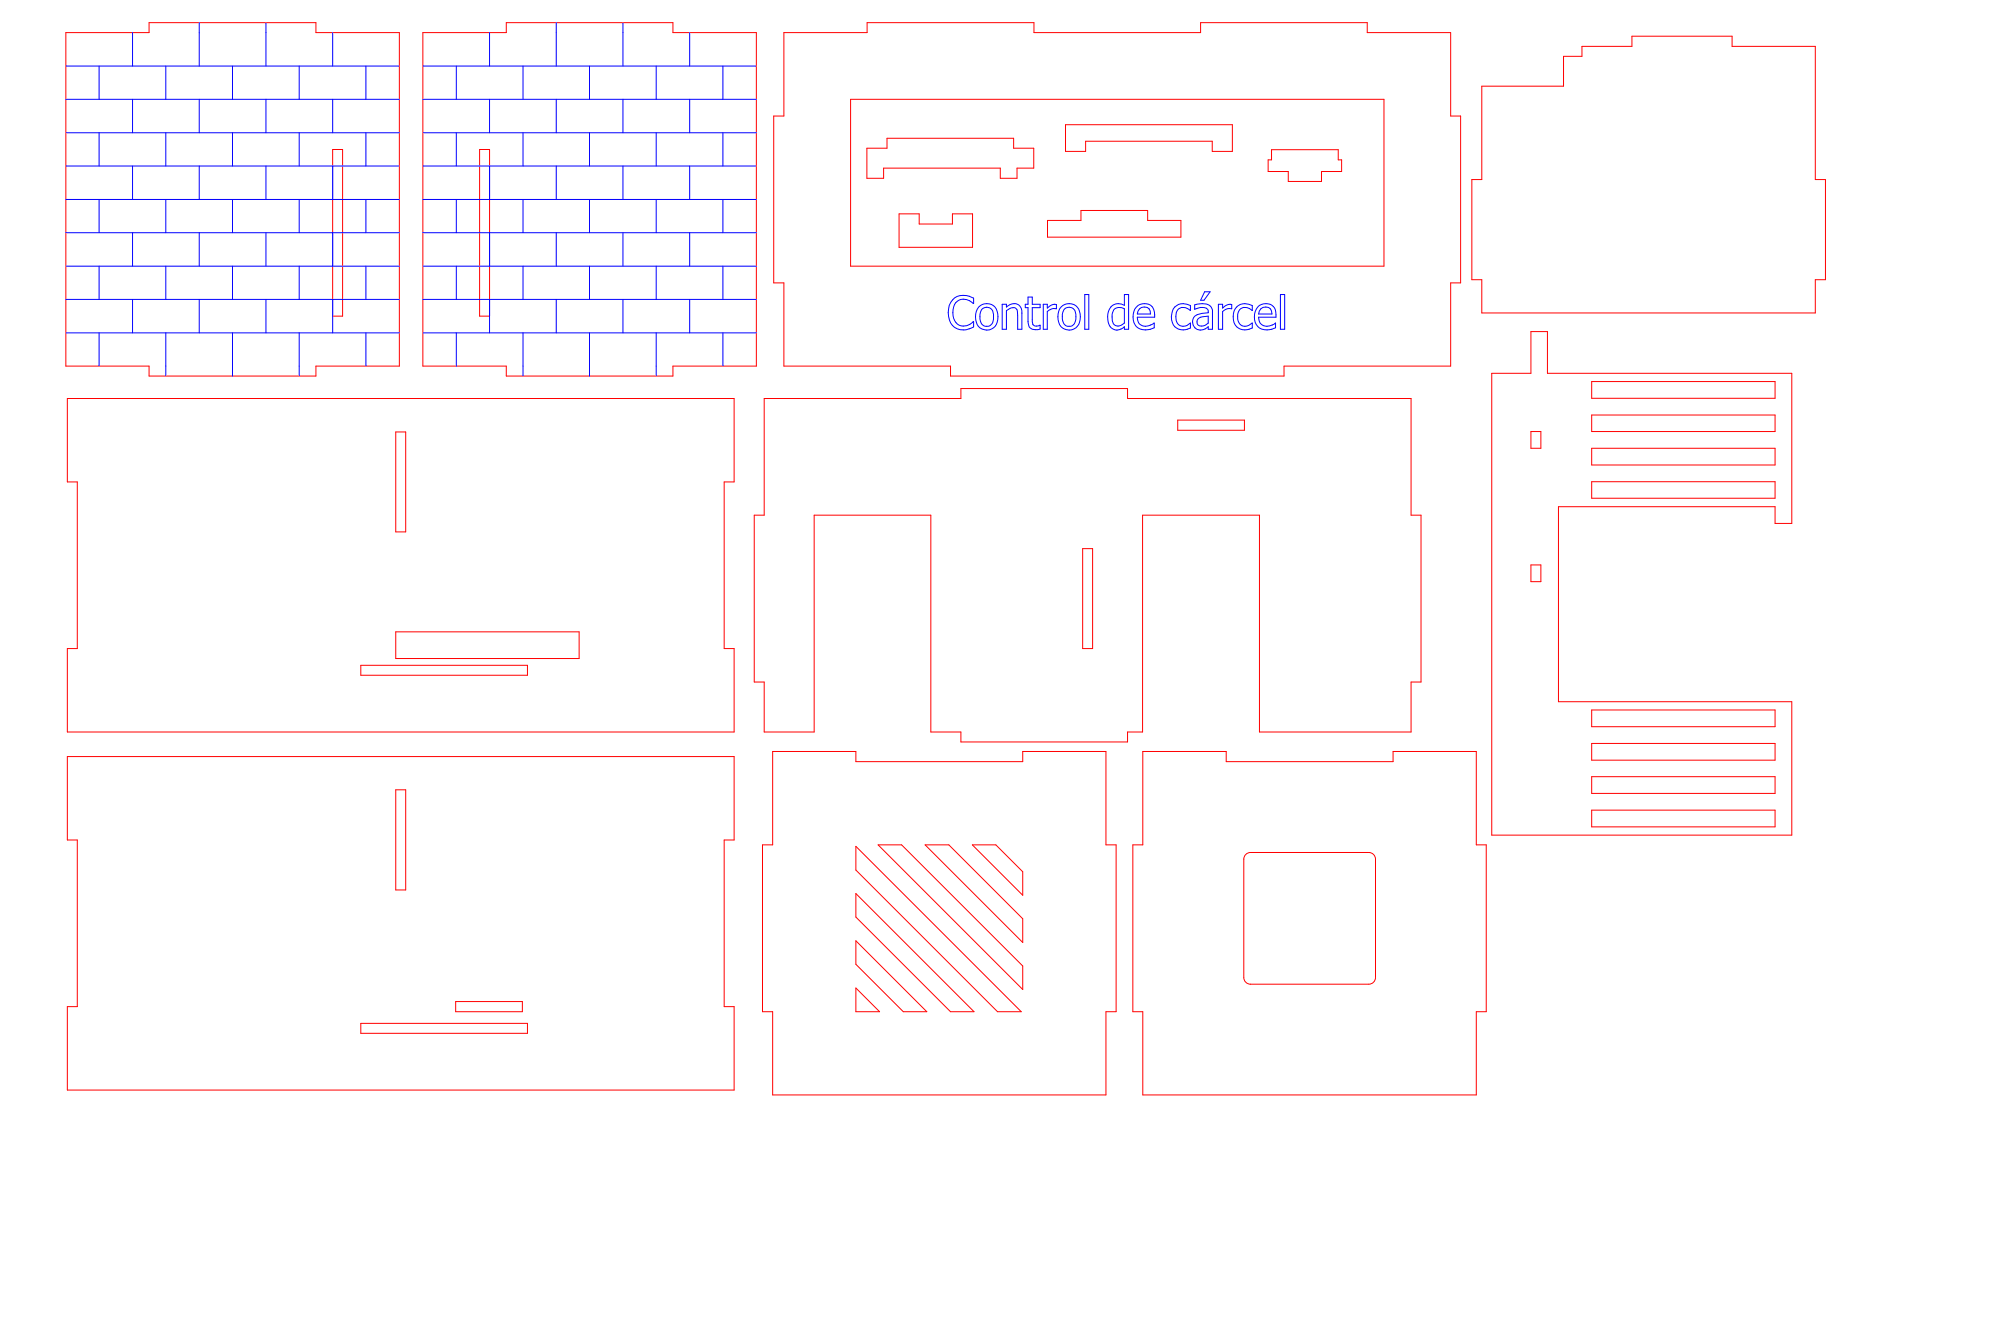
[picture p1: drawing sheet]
<svg xmlns="http://www.w3.org/2000/svg" width="600mm" height="400mm" viewBox="0 0 600 400" stroke-linecap="round" stroke-linejoin="round" font-family="sans-serif">
<!-- layer: Visible (ANSI) -->
<g fill="none" stroke="#f00" stroke-width=".3">
<path d="M19.7 9.8h25v-3h50v3h25.1v100h-25.1v3h-50v-3h-25zM126.8 9.8h25v-3h50v3h25v100h-25v3h-50v-3h-25zM235.1 9.8h24.9v-3h50.1v3h49.9v-3h50v3h25v25h3v50h-3v25h-49.9v3h-100v-3h-50v-25h-3.1v-50h3.1zM255.1 29.8h159.9v50h-159.9zM319.5 37.4h50.1v8h-6.1v-3h-37.9v3h-6.1zM444.4 25.8h24.5v-8.9h5.5v-3h15v-3h30v3h25v39.9h3v30.1h-3v10h-100v-10h-3v-30.1h3zM99.8 44.8h2.9v50h-2.9zM143.8 44.8h3v50h-3zM260 44.4h6v-2.9h38v2.9h6v6h-5v3.1h-5v-3.1h-35v3.1h-5zM381.3 44.9h20v3h1v3.5h-6v3h-10v-3h-6v-3.5h1zM269.6 64.1h6.1v3.1h9.9v-3.1h6.1v10.1h-22.1zM314.1 66.1h10.1v-3h20v3h9.9v5h-40z"/>
<path d="M459.1 99.4h5v12.6h73.2v45h-5v-5h-64.9v58.4h69.9v40h-89.9v-138.4h11.7zM20.2 119.5h200v25h-3v50h3v25h-200v-25h3v-50h-3zM229.2 119.5h59v-3h49.9v3h85.1v35h2.9v50h-2.9v15h-45.5v-65h-35.1v65h-4.5v3h-49.9v-3h-9.1v-65h-34.9v65h-15v-15h-3v-50h3zM477.3 114.4h55v5h-55zM118.7 129.5h3v30h-3zM353.2 126h20v3h-20zM459.1 129.4h3v5h-3zM477.3 124.5h55v4.9h-55zM477.3 134.4h55v5h-55zM477.3 144.5h55v4.9h-55zM324.7 164.5h3v30h-3zM459.1 169.4h3v5h-3z"/>
<path d="M108.2 199.5h50v3h-50zM118.7 189.5h55v8h-55zM477.3 212.9h55v5h-55zM20.2 226.9h200v25h-3v50h3v25h-200v-25h3v-50h-3zM118.7 236.9h3v30h-3zM231.7 225.4h25v3h50v-3h25v28h3v50h-3v25h-100v-25h-3v-50h3zM342.7 225.4h25v3h50.1v-3h24.9v28h3v50h-3v25h-100v-25h-3v-50h3zM477.3 222.9h55v5.1h-55zM477.3 232.9h55v5h-55zM256.7 253.8l49.6 49.6h-7.2l-42.4-42.5zM263.3 253.4h7.1l36.3 36.3v7zM277.4 253.4h7.1l22.2 22.1v7.1z"/>
<path d="M291.6 253.4h7l8.1 8v7.1zM373 257.6v35.5a2 2 0 0 0 2 2M375 255.7h35.5a2 2 0 0 1 2 2M375 255.7a2 2 0 0 0-2 2M412.5 257.6v35.5a2 2 0 0 1-2 2h-35.5M477.3 243h55v5h-55zM256.7 268l35.4 35.4h-7l-28.4-28.4zM256.7 296.3l7.1 7.1h-7.1zM256.7 282.1l21.2 21.3h-7l-14.2-14.2zM108.2 306.9h50v3h-50zM136.7 300.4h20v3h-20z"/>
</g>
<g fill="none" stroke="#00f" stroke-width=".3">
<path d="M285.6 90a4.9 4.9 0 0 1 6.4-.6v1.6a3.5 3.5 0 0 0-6 1 4.3 4.3 0 0 0 2.2 5.7 4.5 4.5 0 0 0 3.8-1.2v1.5a4.8 4.8 0 0 1-5.2 .4 4.8 4.8 0 0 1-2.4-4.6 5.2 5.2 0 0 1 1.2-3.8zM293.5 92.1a3.4 3.4 0 0 1 4-.7 3.4 3.4 0 0 1 1.8 3.6 3.4 3.4 0 0 1-3.4 4 3.4 3.4 0 0 1-3.4-4 4.5 4.5 0 0 1 1-2.9zM294.4 92.8a2.04 2.04 0 0 1 2.3-.5 2.04 2.04 0 0 1 1.2 2v.7a2.19 2.19 0 0 1-.5 2.3 2.19 2.19 0 0 1-2.3 .4 3.8 3.8 0 0 1-.7-4.9zM300.5 91.2h1.3v.9a2.55 2.55 0 0 1 2.7-1.1 2.55 2.55 0 0 1 2 2.2v5.5h-1.3v-4.2a1.89 1.89 0 0 0-1-2.2 2.97 2.97 0 0 0-2.4 .9v5.5h-1.3zM308.3 89.1h1.3v2.1h2.3v1.1h-2.3v3.6a1.45 1.45 0 0 0 .5 1.7 1.45 1.45 0 0 0 1.7-.1l.1 1.2a2.37 2.37 0 0 1-3.4-1.2l-.2-1v-4.2h-.8v-1.1h.8zM311.8 97.5h.1M312.9 91.2h1.2v1.2a3 3 0 0 1 2.7-1.1l-.1 1.3a2.84 2.84 0 0 0-2.6 .8v5.3h-1.2zM318.2 92.1a3.4 3.4 0 0 1 4-.7 3.4 3.4 0 0 1 1.8 3.6 3.4 3.4 0 0 1-3.4 4 3.4 3.4 0 0 1-3.4-4 4.5 4.5 0 0 1 1-2.9zM319.1 92.8a2.04 2.04 0 0 1 2.3-.5 2.04 2.04 0 0 1 1.2 2 2.89 2.89 0 0 1-1.5 3.6 2.22 2.22 0 0 1-2.5-2.9l.1-1.3zM325.3 88.3h1.2v10.4h-1.2zM333.6 91.6a3.2 3.2 0 0 1 3.6 0v-3.3h1.3v10.4h-1.3v-.7a2.8 2.8 0 0 1-3.2 .8 2.8 2.8 0 0 1-1.8-2.9 4.6 4.6 0 0 1 1.4-4.3zM334 92.9l.7-.5a2.83 2.83 0 0 1 2.5 .2v4.3a2.11 2.11 0 0 1-3.3 .2 4.6 4.6 0 0 1 .1-4.2z"/>
<path d="M340.7 92.1a3.2 3.2 0 0 1 4-.7 3.2 3.2 0 0 1 1.6 3.7h-5.2a2.56 2.56 0 0 0 1.2 2.5 2.56 2.56 0 0 0 2.8-.1l1-.6v1.4a4.3 4.3 0 0 1-5.7-1 4.9 4.9 0 0 1 .3-5.2zM341.7 92.6a1.92 1.92 0 0 1 2.2-.4 1.92 1.92 0 0 1 1.1 2h-3.9zM352.3 92.1a3.8 3.8 0 0 1 4.7-.5v1.5a2.49 2.49 0 0 0-4.3 .7 3 3 0 0 0 1.6 4 2.88 2.88 0 0 0 2.7-.9v1.5a3.7 3.7 0 0 1-4.3-.1 3.7 3.7 0 0 1-1.3-4.2l.5-1.5zM358.3 91.4a4.8 4.8 0 0 1 4.9 .6l.4 1v5.7h-1.3v-.7a2.59 2.59 0 0 1-3.4 .6 2.59 2.59 0 0 1-1-3.4 3.4 3.4 0 0 1 2.6-1.2l1.8-.2a1.36 1.36 0 0 0-1.7-1.6l-2.3 .5zM359.3 95.6l.8-.5 2.2-.3v2.1a2.1 2.1 0 0 1-3.3 .2v-1.1zM361.3 87.5h1.6l-1.8 2.5h-1.1zM365.4 91.2h1.2v1.2a3 3 0 0 1 2.8-1.1l-.1 1.3a2.84 2.84 0 0 0-2.7 .8v5.3h-1.2zM370.8 92.1a3.8 3.8 0 0 1 4.7-.5v1.5a2.49 2.49 0 0 0-4.2 .7 3.1 3.1 0 0 0 1.5 4 3 3 0 0 0 2.7-.9v1.5a3.7 3.7 0 0 1-4.3-.1 3.7 3.7 0 0 1-1.3-4.2l.2-.8zM377.6 91.6a3.1 3.1 0 0 1 3.5-.2 3.1 3.1 0 0 1 1.6 3v.7h-5.3a2.59 2.59 0 0 0 1.3 2.5 2.59 2.59 0 0 0 2.8-.1l1-.6v1.4a4.2 4.2 0 0 1-6.1-1.6 4.8 4.8 0 0 1 1.2-5.1zM378.1 92.6a1.97 1.97 0 0 1 2.2-.4 1.97 1.97 0 0 1 1.1 2h-4zM384 88.3h1.3v10.4h-1.3z"/>
</g>
<g fill="none" stroke="#00f" stroke-width=".3">
<path d="M19.7 19.8h100.1M29.7 19.8v10M39.8 9.8v10M49.7 19.8v10M59.8 6.8v13M69.7 19.8v10M79.8 6.8v13M89.7 19.8v10M99.8 9.8v10M109.7 19.8v10M126.8 19.8h100M136.8 19.8v10"/>
<path d="M146.8 9.8v10M156.8 19.8v10M166.8 6.8v13M176.8 19.8v10M186.8 6.8v13M196.8 19.8v10M206.8 9.8v10M216.8 19.8v10M19.7 39.8h100.1M19.7 29.8h100.1M29.7 39.8v10M39.8 29.8v10"/>
<path d="M49.7 39.8v10M59.8 29.8v10M69.7 39.8v10M79.8 29.8v10M89.7 39.8v10M99.8 29.8v10M109.7 39.8v10M126.8 39.8h100M126.8 29.8h100M136.8 39.8v10M146.8 29.8v10M156.8 39.8v10"/>
<path d="M166.8 29.8v10M176.8 39.8v10M186.8 29.8v10M196.8 39.8v10M206.8 29.8v10M216.8 39.8v10M19.7 59.8h100.1M19.7 49.8h100.1M29.7 59.8v10M39.8 49.8v10M49.7 59.8v10M59.8 49.8v10"/>
<path d="M69.7 59.8v10M79.8 49.8v10M89.7 59.8v10M99.8 49.8v10M109.7 59.8v10M126.8 59.8h100M126.8 49.8h100M136.8 59.8v10M146.8 49.8v10M156.8 59.8v10M166.8 49.8v10M176.8 59.8v10"/>
<path d="M186.8 49.8v10M196.8 59.8v10M206.8 49.8v10M216.8 59.8v10M19.7 79.8h100.1M19.7 69.8h100.1M29.7 79.8v10M39.8 69.8v10M49.7 79.8v10M59.8 69.8v10M69.7 79.8v10M79.8 69.8v10"/>
<path d="M89.7 79.8v10M99.8 69.8v10M109.7 79.8v10M126.8 79.8h100M126.8 69.8h100M136.8 79.8v10M146.8 69.8v10M156.8 79.8v10M166.8 69.8v10M176.8 79.8v10M186.8 69.8v10M196.8 79.8v10"/>
<path d="M206.8 69.8v10M216.8 79.8v10M19.7 99.8h100.1M19.7 89.8h100.1M29.7 99.8v10M39.8 89.8v10M49.7 99.8v13M59.8 89.8v10M69.7 99.8v13M79.8 89.8v10M89.7 99.8v13M99.8 89.8v10"/>
<path d="M109.7 99.8v10M126.8 99.8h100M126.8 89.8h100M136.8 99.8v10M146.8 89.8v10M156.8 99.8v13M166.8 89.8v10M176.8 99.8v13M186.8 89.8v10M196.8 99.8v13M206.8 89.8v10M216.8 99.8v10"/>
</g>
</svg>
